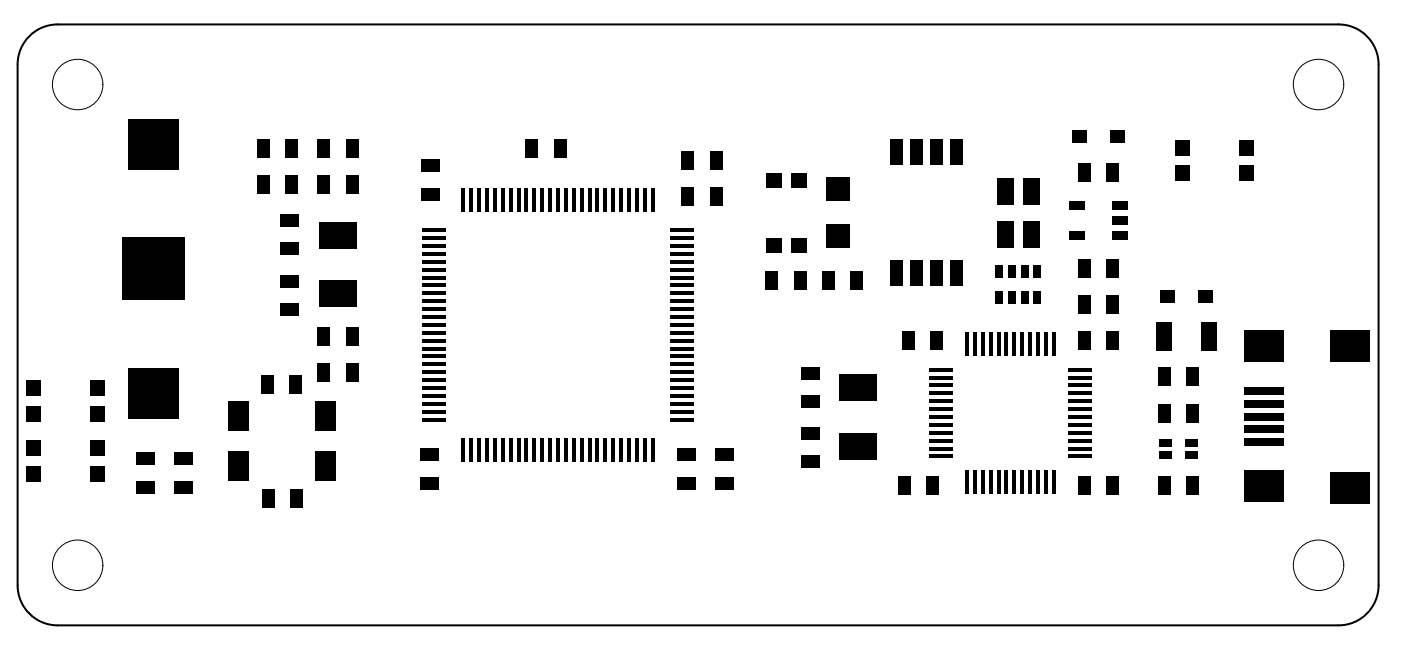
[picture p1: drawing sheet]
<svg xmlns="http://www.w3.org/2000/svg" width="89mm" height="41mm" viewBox="0 0 89 41" stroke-linecap="round" stroke-linejoin="round" font-family="sans-serif">
<path d="M2.1 2.1l.4-.3 .6-.2 .6-.1h81.2a2.54 2.54 0 0 1 2.6 2.6v33a2.54 2.54 0 0 1-2.6 2.5h-81.2a2.54 2.54 0 0 1-2.6-2.5v-33a2.54 2.54 0 0 1 1-2z" fill="none" stroke="#000" stroke-width=".13"/>
<g fill="#000">
<path d="M7.8 15.1h3.9v3.9h-3.9zM8.2 7.6h3.1v3.2h-3.1zM16.3 8.8h.8v1.2h-.8zM16.3 11.1h.8v1.2h-.8zM17.8 17.4h1.2v.8h-1.2zM17.8 13.6h1.2v.8h-1.2zM17.8 15.4h1.2v.8h-1.2zM18.1 8.8h.8v1.2h-.8zM18.1 11.1h.8v1.2h-.8zM20.1 8.8h.8v1.2h-.8zM20.1 11.1h.8v1.2h-.8zM20.2 14.1h2.4v1.7h-2.4z"/>
<path d="M20.2 17.8h2.4v1.7h-2.4zM21.9 8.8h.8v1.2h-.8zM21.9 11.1h.8v1.2h-.8zM26.7 11.9h1.2v.8h-1.2zM26.7 10.1h1.2v.8h-1.2zM26.8 19.5h1.5v.2h-1.5zM26.8 19h1.5v.2h-1.5zM26.8 18.5h1.5v.2h-1.5zM26.8 18h1.5v.2h-1.5zM26.8 17.5h1.5v.2h-1.5zM26.8 17h1.5v.2h-1.5zM26.8 16.5h1.5v.2h-1.5z"/>
<path d="M26.8 16h1.5v.2h-1.5zM26.8 15.5h1.5v.2h-1.5zM26.8 15h1.5v.2h-1.5zM26.8 14.5h1.5v.2h-1.5zM29.3 11.9h.2v1.5h-.2zM29.8 11.9h.2v1.5h-.2zM30.3 11.9h.2v1.5h-.2zM30.8 11.9h.2v1.5h-.2zM31.3 11.9h.2v1.5h-.2zM31.8 11.9h.2v1.5h-.2zM32.3 11.9h.2v1.5h-.2zM32.8 11.9h.2v1.5h-.2z"/>
<path d="M33.3 11.9h.2v1.5h-.2zM33.3 8.8h.8v1.2h-.8zM33.8 11.9h.2v1.5h-.2zM34.3 11.9h.2v1.5h-.2zM34.8 11.9h.2v1.5h-.2zM35.1 8.8h.8v1.2h-.8zM35.3 11.9h.2v1.5h-.2zM35.8 11.9h.2v1.5h-.2zM36.3 11.9h.2v1.5h-.2zM36.8 11.9h.2v1.5h-.2zM37.3 11.9h.2v1.5h-.2zM37.8 11.9h.2v1.5h-.2z"/>
<path d="M38.3 11.9h.2v1.5h-.2zM38.8 11.9h.2v1.5h-.2zM39.3 11.9h.2v1.5h-.2zM39.8 11.9h.2v1.5h-.2zM40.3 11.9h.2v1.5h-.2zM40.8 11.9h.2v1.5h-.2zM41.3 11.9h.2v1.5h-.2zM42.6 14.5h1.5v.2h-1.5zM42.6 15h1.5v.2h-1.5zM42.6 15.5h1.5v.2h-1.5zM42.6 16h1.5v.2h-1.5zM42.6 16.5h1.5v.2h-1.5z"/>
<path d="M42.6 17h1.5v.2h-1.5zM42.6 17.5h1.5v.2h-1.5zM42.6 18h1.5v.2h-1.5zM42.6 18.5h1.5v.2h-1.5zM42.6 19h1.5v.2h-1.5zM42.6 19.5h1.5v.2h-1.5zM43.3 9.6h.8v1.2h-.8zM43.3 11.9h.8v1.2h-.8zM45.1 9.6h.8v1.2h-.8zM45.1 11.9h.8v1.2h-.8zM48.6 11h1v.9h-1zM48.6 15.1h1v.9h-1z"/>
<path d="M48.6 17.2h.8v1.2h-.8zM50.2 11h1v.9h-1zM50.2 15.1h1v.9h-1zM50.4 17.2h.8v1.2h-.8zM52.1 17.2h.8v1.2h-.8zM52.4 11.2h1.5v1.5h-1.5zM52.4 14.2h1.5v1.5h-1.5zM53.9 17.2h.8v1.2h-.8zM56.5 16.5h.8v1.6h-.8zM56.5 8.8h.8v1.6h-.8zM57.8 16.5h.7v1.6h-.7zM57.8 8.8h.7v1.6h-.7z"/>
<path d="M59 16.5h.8v1.6h-.8zM59 8.8h.8v1.6h-.8zM60.3 16.5h.8v1.6h-.8zM60.3 8.8h.8v1.6h-.8zM63.2 18.5h.5v.8h-.5zM63.2 16.8h.5v.8h-.5zM63.3 14h1v1.7h-1zM63.3 11.3h1v1.7h-1zM64 18.5h.5v.8h-.5zM64 16.8h.5v.8h-.5zM64.8 18.5h.5v.8h-.5zM64.8 16.8h.5v.8h-.5z"/>
<path d="M64.9 14h1.1v1.7h-1.1zM64.9 11.3h1.1v1.7h-1.1zM65.6 18.5h.5v.8h-.5zM65.6 16.8h.5v.8h-.5zM67.9 14.7h1v.5h-1zM67.9 12.8h1v.5h-1zM68.1 8.3h.8v.7h-.8zM68.4 16.4h.8v1.2h-.8zM68.4 10.3h.8v1.2h-.8zM68.4 18.7h.8v1.2h-.8zM70.2 16.4h.8v1.2h-.8zM70.2 10.3h.8v1.2h-.8z"/>
<path d="M70.2 18.7h.8v1.2h-.8zM70.5 8.3h.9v.7h-.9zM70.6 12.8h1v.5h-1zM70.6 13.7h1v.6h-1zM70.6 14.7h1v.5h-1zM73.6 18.4h.9v.8h-.9zM74.6 10.5h.9v1h-.9zM74.6 8.9h.9v1h-.9zM76 18.4h.9v.8h-.9zM78.7 8.9h.9v1h-.9zM78.7 10.5h.9v1h-.9zM1.7 29.5h.9v1h-.9z"/>
<path d="M1.7 27.9h.9v1h-.9zM1.7 25.7h.9v1h-.9zM1.7 24.1h.9v1h-.9zM5.8 27.9h.9v1h-.9zM5.8 29.5h.9v1h-.9zM5.8 24.1h.9v1h-.9zM5.8 25.7h.9v1h-.9zM8.2 23.3h3.1v3.2h-3.1zM8.6 28.7h1.2v.8h-1.2zM8.6 30.5h1.2v.8h-1.2zM11.1 30.5h1.2v.8h-1.2zM11.1 28.7h1.2v.8h-1.2z"/>
<path d="M14.5 28.6h1.3v1.9h-1.3zM14.5 25.4h1.3v1.9h-1.3zM16.6 23.8h.8v1.2h-.8zM16.6 31h.8v1.2h-.8zM17.8 19.2h1.2v.8h-1.2zM18.4 23.8h.8v1.2h-.8zM18.4 31h.8v1.2h-.8zM20 28.6h1.3v1.9h-1.3zM20 25.4h1.3v1.9h-1.3zM20.1 23h.8v1.2h-.8zM20.1 20.8h.8v1.2h-.8zM21.9 23h.8v1.2h-.8z"/>
<path d="M21.9 20.8h.8v1.2h-.8zM26.7 28.4h1.2v.8h-1.2zM26.7 30.2h1.2v.8h-1.2zM26.8 26.5h1.5v.2h-1.5zM26.8 26h1.5v.2h-1.5zM26.8 25.5h1.5v.2h-1.5zM26.8 25h1.5v.2h-1.5zM26.8 24.5h1.5v.2h-1.5zM26.8 24h1.5v.2h-1.5zM26.8 23.5h1.5v.2h-1.5zM26.8 23h1.5v.2h-1.5zM26.8 22.5h1.5v.2h-1.5z"/>
<path d="M26.8 22h1.5v.2h-1.5zM26.8 21.5h1.5v.2h-1.5zM26.8 21h1.5v.2h-1.5zM26.8 20.5h1.5v.2h-1.5zM26.8 20h1.5v.2h-1.5zM29.3 27.7h.2v1.5h-.2zM29.8 27.7h.2v1.5h-.2zM30.3 27.7h.2v1.5h-.2zM30.8 27.7h.2v1.5h-.2zM31.3 27.7h.2v1.5h-.2zM31.8 27.7h.2v1.5h-.2zM32.3 27.7h.2v1.5h-.2z"/>
<path d="M32.8 27.7h.2v1.5h-.2zM33.3 27.7h.2v1.5h-.2zM33.8 27.7h.2v1.5h-.2zM34.3 27.7h.2v1.5h-.2zM34.8 27.7h.2v1.5h-.2zM35.3 27.7h.2v1.5h-.2zM35.8 27.7h.2v1.5h-.2zM36.3 27.7h.2v1.5h-.2zM36.8 27.7h.2v1.5h-.2zM37.3 27.7h.2v1.5h-.2zM37.8 27.7h.2v1.5h-.2zM38.3 27.7h.2v1.5h-.2z"/>
<path d="M38.8 27.7h.2v1.5h-.2zM39.3 27.7h.2v1.5h-.2zM39.8 27.7h.2v1.5h-.2zM40.3 27.7h.2v1.5h-.2zM40.8 27.7h.2v1.5h-.2zM41.3 27.7h.2v1.5h-.2zM42.6 20h1.5v.2h-1.5zM42.6 20.5h1.5v.2h-1.5zM42.6 21h1.5v.2h-1.5zM42.6 21.5h1.5v.2h-1.5zM42.6 22h1.5v.2h-1.5zM42.6 22.5h1.5v.2h-1.5z"/>
<path d="M42.6 23h1.5v.2h-1.5zM42.6 23.5h1.5v.2h-1.5zM42.6 24h1.5v.2h-1.5zM42.6 24.5h1.5v.2h-1.5zM42.6 25h1.5v.2h-1.5zM42.6 25.5h1.5v.2h-1.5zM42.6 26h1.5v.2h-1.5zM42.6 26.5h1.5v.2h-1.5zM42.9 28.4h1.2v.8h-1.2zM42.9 30.2h1.2v.8h-1.2zM45.3 28.4h1.2v.8h-1.2zM45.3 30.2h1.2v.8h-1.2z"/>
<path d="M50.8 28.9h1.2v.8h-1.2zM50.8 27.1h1.2v.8h-1.2zM50.8 23.3h1.2v.8h-1.2zM50.8 25.1h1.2v.8h-1.2zM53.3 23.7h2.4v1.7h-2.4zM53.3 27.4h2.4v1.7h-2.4zM57 30.2h.8v1.2h-.8zM57.2 21h.8v1.2h-.8zM58.8 30.2h.8v1.2h-.8zM59 28.8h1.5v.3h-1.5zM59 28.3h1.5v.3h-1.5zM59 27.8h1.5v.3h-1.5z"/>
<path d="M59 27.3h1.5v.3h-1.5zM59 26.8h1.5v.3h-1.5zM59 26.3h1.5v.3h-1.5zM59 25.8h1.5v.3h-1.5zM59 25.3h1.5v.3h-1.5zM59 24.8h1.5v.3h-1.5zM59 24.3h1.5v.3h-1.5zM59 23.3h1.5v.3h-1.5zM59 23.8h1.5v.3h-1.5zM59 21h.8v1.2h-.8zM61.2 21h.3v1.5h-.3zM61.2 29.8h.3v1.5h-.3z"/>
<path d="M61.7 21h.3v1.5h-.3zM61.7 29.8h.3v1.5h-.3zM62.2 21h.3v1.5h-.3zM62.2 29.8h.3v1.5h-.3zM62.7 21h.3v1.5h-.3zM62.7 29.8h.3v1.5h-.3zM63.2 21h.3v1.5h-.3zM63.2 29.8h.3v1.5h-.3zM63.7 21h.3v1.5h-.3zM63.7 29.8h.3v1.5h-.3zM64.2 21h.3v1.5h-.3zM64.2 29.8h.3v1.5h-.3z"/>
<path d="M64.7 21h.3v1.5h-.3zM64.7 29.8h.3v1.5h-.3zM65.2 21h.3v1.5h-.3zM65.2 29.8h.3v1.5h-.3zM65.7 21h.3v1.5h-.3zM65.7 29.8h.3v1.5h-.3zM66.2 21h.3v1.5h-.3zM66.2 29.8h.3v1.5h-.3zM66.7 21h.3v1.5h-.3zM66.7 29.8h.3v1.5h-.3zM67.8 28.8h1.5v.3h-1.5zM67.8 28.3h1.5v.3h-1.5z"/>
<path d="M67.8 27.8h1.5v.3h-1.5zM67.8 27.3h1.5v.3h-1.5zM67.8 26.8h1.5v.3h-1.5zM67.8 26.3h1.5v.3h-1.5zM67.8 25.8h1.5v.3h-1.5zM67.8 25.3h1.5v.3h-1.5zM67.8 24.8h1.5v.3h-1.5zM67.8 24.3h1.5v.3h-1.5zM67.8 23.8h1.5v.3h-1.5zM67.8 23.3h1.5v.3h-1.5zM68.4 21h.8v1.2h-.8zM68.4 30.2h.8v1.2h-.8z"/>
<path d="M70.2 21h.8v1.2h-.8zM70.2 30.2h.8v1.2h-.8zM73.4 20.5h1v1.8h-1zM73.5 30.2h.8v1.2h-.8zM73.5 25.6h.8v1.2h-.8zM73.5 23.3h.8v1.2h-.8zM73.5 28.6h.8v.5h-.8zM73.5 27.8h.8v.5h-.8zM75.2 27.8h.8v.5h-.8zM75.2 28.6h.8v.5h-.8zM75.3 30.2h.8v1.2h-.8zM75.3 25.6h.8v1.2h-.8z"/>
<path d="M75.3 23.3h.8v1.2h-.8zM76.2 20.5h1v1.8h-1zM78.9 29.8h2.5v2h-2.5zM78.9 20.9h2.5v2h-2.5zM78.9 26.2h2.5v.5h-2.5zM78.9 25.4h2.5v.5h-2.5zM78.9 24.6h2.5v.5h-2.5zM78.9 27h2.5v.5h-2.5zM78.9 27.8h2.5v.5h-2.5zM84.4 29.9h2.5v2h-2.5zM84.4 20.9h2.5v2h-2.5z"/>
</g>
<g fill="none" stroke="#000" stroke-width=".06">
<circle cx="4.9" cy="5.4" r="1.6"/>
<circle cx="83.7" cy="5.4" r="1.6"/>
<circle cx="4.9" cy="35.8" r="1.6"/>
<circle cx="83.7" cy="35.8" r="1.6"/>
</g>
</svg>
